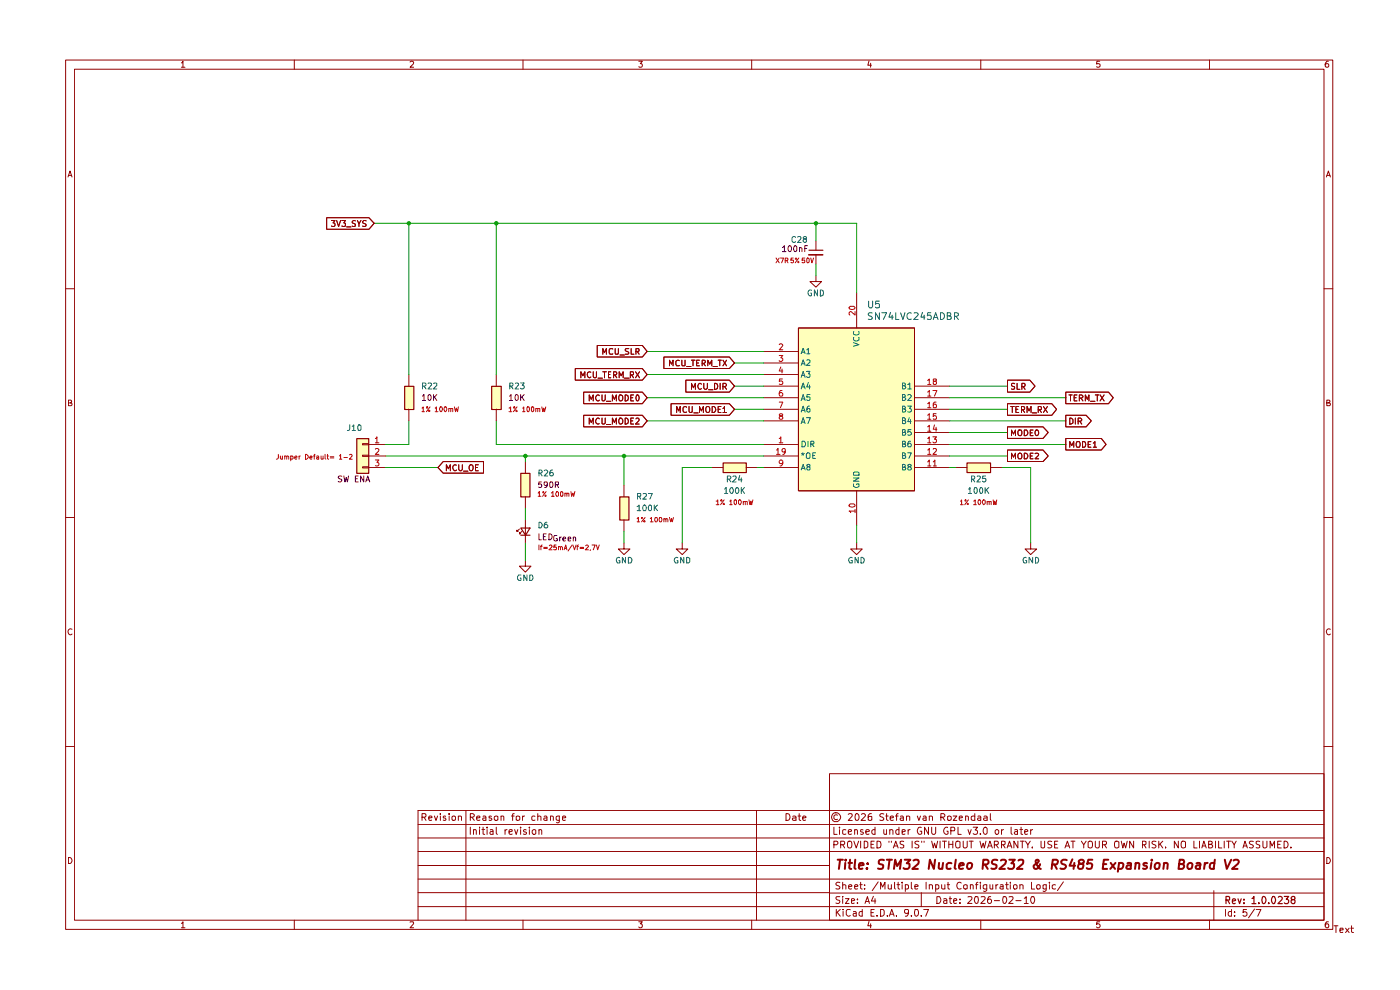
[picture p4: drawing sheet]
<svg xmlns="http://www.w3.org/2000/svg" width="297mm" height="210mm" viewBox="0 0 297 210" stroke-linecap="round" stroke-linejoin="round" font-family="sans-serif">
<g fill="none" stroke="#910000" stroke-width=".21">
<path d="M13.9 12.7h268.8v184.4h-268.8zM15.8 14.7h265.1v180.5h-265.1zM38.5 13.3h.1l.2-.3v1.3M38.5 14.3h.7M62.4 12.7v2M87 13.2l.5-.2 .3 .2-.1 .4-.7 .7h.8M111 12.7v2M135.5 13h.8l-.5 .5 .4 .1v.6h-.7M159.5 12.7v2M184.4 12.9l-.3 .9h.8M184.7 13.4v.9M208.1 12.7v2"/>
<path d="M233.3 13h-.6l-.1 .6h.7v.6h-.7M256.6 12.7v2M281.8 13a.71 .71 0 0 0-.7 .5 .71 .71 0 0 0 .3 .8l.4-.1v-.6l-.4-.1-.3 .3M14.4 37.5l.5-1.2 .4 1.2M14.5 37.2h.7M281.4 37.5l.4-1.2 .4 1.2M281.5 37.2h.6M13.9 61.3h1.9M280.9 61.3h1.8M14.5 85.5h.4l.3-.3-.2-.3h-.5v1.2h.6l.2-.5-.4-.1M281.5 85.5h.4l.2-.3-.1-.3h-.5v1.2h.6l.1-.5-.3-.1M13.9 109.8h1.9"/>
<path d="M280.9 109.8h1.8M15.3 133.5a.59 .59 0 0 0-.9 .5 .59 .59 0 0 0 .8 .6l.1-.1M282.2 133.5a.59 .59 0 0 0-.8 .5 .59 .59 0 0 0 .7 .6l.1-.1M13.9 158.4h1.9M280.9 158.4h1.8M88.7 177.8h192.2M88.7 174.9h192.2M89.5 173.3h.8v-.6l-.8-.1v1.4M90 173.3l.4 .7M91 173.5l.6-.1-.1-.3h-.4l-.1 .2v.6l.1 .1 .5-.1M92.2 173.1l.3 .9 .3-.9M93.4 172.6v.2"/>
<path d="M93.4 173.1v.9M94.5 173.2l-.3-.1-.2 .2 .1 .2h.3l.2 .4-.2 .1-.4-.1M95.3 172.6v.2M95.3 173.1v.9M96 173.2h.6v.7h-.6zM97.2 173.2l.5-.1 .2 .2v.7M97.2 173.1v.9M98.8 171.9v23.3M99.8 173.3h.7l.1-.5-.3-.2h-.5v1.4M99.8 175.5v1.5M100.1 173.3l.5 .7M100.5 176.1l.1-.1 .4 .1v.9"/>
<path d="M100.5 176v1M101.1 173.5l.7-.1v-.2l-.4-.1-.3 .2 .1 .6h.6M101.7 175.5v.1M101.7 176v1M102.2 176h.6M102.5 175.5v1.4l.3 .1M102.5 173.2l.4-.1 .2 .2v.7M103.1 173.4l-.6 .1-.1 .2 .2 .3 .5-.1M103.3 175.5v.1M103.3 176v1M104 176.1h.5l.1 .9M104.3 173.2h-.5v.3l.5 .1v.3l-.2 .1-.3-.1"/>
<path d="M104.6 176.3l-.5 .1-.2 .3 .2 .3 .5-.1M104.9 173.2h.7v.7h-.7zM105.3 175.5v1.2l.2 .3M106.3 173.2l.4-.1 .2 .2v.7M106.3 173.1v.9M107.1 176v1M107.6 176l-.5 .2M108 176.5l.7-.2v-.2l-.5-.1-.2 .2 .1 .7h.6M108.5 173.1h.6M109.1 172.6l-.4 .1v1.3M109.2 176l.3 1 .3-1M109.5 173.2h.7v.7h-.7z"/>
<path d="M110.4 175.5v.1M110.4 176v1M110.9 173.1v.9M111.3 173.1l-.4 .2M111.6 176.1a.36 .36 0 0 0-.6 .1l.7 .5-.2 .3-.5-.1M112.3 175.5v.1M112.3 176v1M112.9 176.2a.45 .45 0 0 1 .8-.1v.7l-.3 .2-.4-.2zM113.5 173.2l-.4-.1-.3 .2 .1 .6h.6M114.1 173.2l.4-.1 .3 .2v.7M114.1 172.6v1.4M114.3 176.1l.2-.1 .3 .1 .1 .9"/>
<path d="M114.3 176v1M115.4 173.2l.5-.1 .1 .2v.7M116 173.4l-.6 .1v.2l.2 .3 .4-.1M116.8 173.2l.3-.1 .3 .2v.7M116.8 173.1v.9M118.7 173.1v1.3l-.3 .1-.3-.1M118.7 173.2l-.4-.1-.3 .2 .1 .6h.6M119.3 173.5l.7-.1-.2-.3h-.3l-.2 .2v.6l.2 .1 .4-.1M160.5 171.9v23.3M166.7 172.6a.73 .73 0 0 1 .9 .7 .73 .73 0 0 1-.9 .7zM168.2 173.2l.4-.1 .3 .2v.7M168.9 173.4l-.7 .1-.1 .2 .3 .3 .5-.1"/>
<path d="M169.3 173.1h.6M169.5 172.6v1.3l.4 .1M170.3 173.5l.7-.1-.1-.2-.4-.1-.2 .2v.6l.2 .1 .4-.1M176 164.1h104.9v31.1h-104.9zM176.9 175.5v1.5h.7M176.9 179.2h.6l.3-.3-.1-.4-.8-.1v1.5M177.7 172.9a.52 .52 0 0 0-.8 .2v.5a.52 .52 0 0 0 .8 .2M178.1 175.5v.1M178.1 176v1M178.3 179.2l.8-.1v-.6l-.8-.1v1.5M178.8 179.2l.4 .7M179.4 176.1l-.4-.1-.2 .1v.7l.2 .2 .4-.1"/>
<path d="M180 176.5l.6-.2v-.2l-.4-.1-.2 .2v.7h.6M180 178.5l.4-.1 .2 .2 .1 .8-.1 .3-.2 .2-.5-.2-.1-.8zM180 172.8l.5-.2 .3 .2-.1 .4-.7 .8h.8M181.1 178.4l.5 1.5 .6-1.5M181.3 176.1l.2-.1 .3 .1 .1 .9M181.3 176v1M181.5 172.8l.2-.2a.75 .75 0 0 1 .6 .7 .75 .75 0 0 1-.6 .7l-.2-.1-.1-.4zM182.6 178.4v1.5M182.7 172.8l.6-.2 .3 .4-.9 1h.9M183.1 176.1h-.5v.3l.6 .3-.3 .3-.3-.1M183.3 178.4h.4l.4 .4v.7l-.4 .4h-.4zM183.7 176.5l.7-.2v-.2l-.5-.1-.2 .2 .1 .7h.6"/>
<path d="M184.8 179.1h.5M184.9 172.6h-.4l-.3 .3v1h.7v-.7h-.6l-.1 .2M185.5 178.4h-.7v1.5h.7M185.6 176.1a.45 .45 0 0 0-.7 .1l.1 .6 .3 .2 .3-.1M185.6 175.5v1.5M186 178.4l.8 .2v1.1l-.8 .2zM187.5 176l.1 .9 .3 .1 .2-.2M187.5 172.7l-.6-.1-.3 .2 .1 .4 .8 .4-.1 .3h-.8M187.9 173.1h.5M188.1 172.6v1.3l.3 .1M188.1 176v1M188.6 178.4v.3"/>
<path d="M188.8 176.1a.36 .36 0 0 1 .6 .1v.8M188.8 176v1M188.8 173.5l.7-.1v-.2l-.4-.1-.3 .2v.6l.3 .1 .4-.1M189.1 178.4v.3M189.5 179.9l.5-1.5 .5 1.5M189.7 179.4h.7M189.9 173.1h.6M190.5 172.6l-.3 .2v1.2M190.7 176.1l-.4-.1-.3 .2 .1 .6 .2 .2 .4-.1M190.7 175.5v1.5M191 173.2l.5-.1 .1 .2v.7M191.4 176.5l.7-.2-.1-.2h-.6v.8h.6"/>
<path d="M191.6 173.4l-.6 .1v.2l.1 .3 .5-.1M191.7 178.5h-.7v.5l.7 .3-.1 .5h-.6M192.3 173.2l.4-.1 .3 .2v.7M192.3 173.1v.9M192.7 176v1M193.1 176l-.4 .2M193.5 178.4v1.5M194.6 173.1l.3 .9 .4-.9M194.9 178.5h-.7l-.1 .4 .8 .4v.3l-.2 .3-.6-.1M195.4 175.6l-.1-.1a.78 .78 0 0 0-.7 .7 .78 .78 0 0 0 .6 .8l.3-.2v-.5h-.3M195.5 178.4v.3M195.9 173.2l.4-.1 .2 .2v.7"/>
<path d="M196 178.4v.3M196.5 173.4l-.6 .1-.1 .2 .2 .3 .5-.1M197 175.5v1.5l-.9-1.5v1.5M197.1 173.2l.5-.1 .2 .2v.7M197.1 173.1v.9M197.6 175.5v1.2l.3 .3h.3l.3-.3v-1.2M197.6 178.4l.4 1.5 .2-1 .4 1 .3-1.5M199.4 178.4v1.5M199.6 173.3h.6l.2-.2v-.3l-.2-.2h-.6v1.4M199.9 178.4h.9M199.9 173.3l.5 .7M200.4 178.4v1.5"/>
<path d="M201 175.6a.7 .7 0 0 0-.8 .6 .7 .7 0 0 0 .8 .7l.1-.6h-.2M201 173.2h.7v.7h-.7zM201.3 179.1h.8M201.3 178.4v1.5M201.7 176.2h.8v-.6l-.8-.1v1.5M202.1 178.4v1.5M202.2 173.1h.8l-.8 .9h.8M202.8 178.6l.3-.2 .6 .2v1.1l-.4 .2-.5-.2zM203.2 175.5v1.5h.7M203.5 173.5l.7-.1-.2-.3h-.3l-.2 .2v.6l.2 .1 .4-.1M204.3 178.4l.1 1.4a.52 .52 0 0 0 .8-.2v-1.2M204.8 173.2l.4-.1 .2 .2v.7"/>
<path d="M204.8 173.1v.9M205.4 176l.3 1 .3-1M205.6 178.4h.9M206 178.4v1.5M206.5 175.5h.9l-.5 .6 .5 .2-.1 .5-.3 .2-.5-.2M206.8 173.2l-.4-.1-.4 .2 .1 .6h.7M206.8 172.6v1.4M207.5 173.2l.4-.1 .2 .2v.7M207.9 178.4l.3 1.5 .4-1 .2 1 .4-1.5M208 176.8v.2M208.1 173.4l-.6 .1-.1 .2 .2 .3 .5-.1M208.7 175.6l.4-.1 .3 .3v.9l-.3 .3a.84 .84 0 0 1-.4-1.4z"/>
<path d="M208.7 173.2l.5-.1 .2 .2v.7M209.4 173.4l-.7 .1v.2l.2 .3 .5-.1M209.5 179.9l.5-1.5 .5 1.5M209.7 179.4h.6M210.1 172.6v1.3l.2 .1M210.9 179.2l.8-.1v-.6l-.8-.1v1.5M211.1 176.2l.3-.2h.2l.3 .2v.5l-.3 .3-.4-.2zM211.3 179.2l.5 .7M212.5 179.2l.6-.1 .1-.6-.7-.1v1.5M212.5 176v1M212.8 179.2l.4 .7M212.9 176l-.4 .2"/>
<path d="M213.7 179.9l.5-1.5 .5 1.5M213.8 179.4h.7M214.5 175.5v1.2l.3 .3M215.3 176.1h.6v.9M215.9 176.3l-.5 .1-.2 .3 .2 .3 .5-.1M215.9 178.4v1.5l-.8-1.5v1.5M216.4 176h.6M216.4 178.4h.9M216.6 175.5v1.4l.4 .1M216.9 178.4v1.5M217.4 176.5l.7-.2-.1-.2-.5-.1-.1 .2 .1 .7h.5M217.5 178.4l.6 .8 .5-.8"/>
<path d="M218.1 179.2v.7M218.6 176v1M219 179.7v.2M219.1 176l-.5 .2M220.8 178.4v1.3l.3 .2 .5-.2v-1.3M223.1 178.5l-.6-.1-.2 .3 .1 .3 .6 .3 .1 .3a.6 .6 0 0 1-.8 .2M223.7 179.1h.5M224.4 178.4h-.7v1.5h.7M225.9 179.9l.5-1.5 .5 1.5M226.1 179.4h.7M227.2 178.4h.8M227.6 178.4v1.5"/>
<path d="M229.4 178.4l.5 .8 .5-.8M229.9 179.2v.7M230.8 178.6l.4-.2 .5 .2 .1 .8-.2 .4-.4 .1-.4-.2zM232.4 178.4v1.2a.46 .46 0 0 0 .4 .3 .46 .46 0 0 0 .4-.3v-1.2M233.9 179.2l.7-.1v-.6l-.7-.1v1.5M234.3 179.2l.4 .7M236.6 178.5l.4-.1 .4 .2v1.1l-.4 .2-.5-.2-.1-.8zM237.9 178.4l.3 1.5 .3-1 .3 1 .3-1.5M240.5 178.4v1.5l-.9-1.5v1.5M242.4 179.2l.6-.1 .1-.6-.7-.1v1.5M242.7 179.2l.4 .7M243.8 178.4v1.5"/>
<path d="M245.2 178.5h-.7l-.1 .4 .7 .4 .1 .3-.2 .3-.6-.1M245.8 178.4v1.5M246.1 179l.6 .9M246.7 178.4l-.9 .9M247.3 179.7v.2M250 178.4v1.5l-.9-1.5v1.5M250.7 178.6l.2-.2 .6 .2v1.1l-.3 .2-.5-.2zM253.3 178.4v1.5h.7M254.5 178.4v1.5M255 179.9l.4-1.5 .5 1.5M255.1 179.4h.6M256.4 179.1l.6-.1 .2-.1-.1-.4-.7-.1v1.5h.5l.4-.3v-.2l-.5-.3"/>
<path d="M257.8 178.4v1.5M258.5 178.4v1.5h.7M259.7 178.4v1.5M260.2 178.4h.9M260.6 178.4v1.5M261.3 178.4l.5 .8 .4-.8M261.8 179.2v.7M263.7 179.9l.4-1.5 .5 1.5M263.8 179.4h.7M265.9 178.5h-.8l-.1 .4 .8 .4 .1 .3-.3 .3-.6-.1M267.2 178.5h-.7l.1 .5 .6 .3v.5h-.7M267.9 178.4l.1 1.4a.52 .52 0 0 0 .8-.2v-1.2"/>
<path d="M269.4 179.9v-1.5l.5 1 .5-1v1.5M271.1 179.1h.5M271.8 178.4h-.7v1.5h.7M272.4 178.4a.73 .73 0 0 1 .9 .7 .73 .73 0 0 1-.9 .8zM273.8 179.7v.2M280.9 171.9h-192.2v23.3M14.5 181.9a.65 .65 0 0 1 .8 .6 .65 .65 0 0 1-.8 .7zM38.5 195.9l.3-.4v1.3M38.5 196.8h.7M62.4 195.2v1.9M87 195.6l.7-.1 .1 .3-.8 1h.8M88.7 192.3h192.2"/>
<path d="M88.7 186.5h192.2M88.7 180.6h192.2M88.7 189.4h87.3M88.7 183.6h87.3M111 195.2v1.9M135.5 195.5h.8l-.5 .5 .5 .2-.1 .5-.5 .1-.2-.2M159.5 195.2v1.9M176 189.4h104.9M177.4 192.9v1.4M177.6 193.5l.7 .8M178.2 190.2l-.8 .1v.4l.6 .3 .2 .3-.3 .3h-.6M178.2 187.2l-.6-.1-.3 .3 .1 .3 .8 .5-.1 .3h-.8"/>
<path d="M178.3 192.9l-.9 .8M178.8 190.2v.1M178.8 187.7h.4l.2 .1v.8M178.8 187.1v1.5M178.8 190.6v1M178.9 192.9v.1M178.9 193.3v1M179.4 190.6h.7l-.7 1h.7M180 188.1l.7-.1-.2-.3-.5 .1v.6l.3 .2 .3-.1M180.4 193l-.6-.1-.3 .3v.8l.5 .3 .4-.1M180.6 191.1l.7-.1-.1-.3h-.6v.9h.6M181.1 193.4h.5v.9"/>
<path d="M181.3 188.1l.7-.1-.2-.3h-.3l-.2 .1v.6l.2 .2 .4-.1M181.6 193.7l-.5 .1-.1 .2 .1 .3h.5M181.9 191.5v.1M181.9 190.7v.2M182.4 187.7h.5M182.6 187.1v1.3l.3 .2M182.9 193.4h-.5l-.2 .7a.45 .45 0 0 0 .7 .2M182.9 192.9v1.4M183.4 188.5v.1M183.4 187.7v.1M183.5 191.6l.5-1.4 .4 1.4M183.7 191.2h.7"/>
<path d="M184.4 195.4l-.3 1h.8M184.7 196v.8M184.8 193.6h.5M185.3 190.1l-.4 1h.9M185.5 192.9h-.7v1.4h.7M185.6 190.6v1M186 194.2v.1M186.3 187.1l-1.3 1.8M186.8 192.9h.5l.3 .3v.8l-.4 .3h-.4zM186.8 188.6v-1.5l.4 1.1 .5-1.1v1.5M188.3 194.2v.1M188.4 187.7v.7l.3 .2 .4-.1"/>
<path d="M188.7 194.3l.5-1.4 .5 1.4M188.8 193.9h.7M189.1 187.7v.9M189.8 187.1v1.3l.1 .2M190.2 194.2v.1M190.3 187.7h.6M190.5 187.1v1.3l.4 .2M191.4 187.1v.2M191.4 187.7v.9M192.1 187.7h.4l.2 .2v.6h-.6M192.1 187.7v1.4M192.7 193.5l-.2 .3h-.4l-.2-.3 .2-.6 .6 .1a.99 .99 0 0 1-.4 1.3h-.2"/>
<path d="M193.3 194.2v.1M193.3 187.1v1.3l.3 .2M194.1 193l.1-.1a.74 .74 0 0 1 .7 .6 .74 .74 0 0 1-.5 .8 .87 .87 0 0 1-.3-1.3zM194.1 188.1l.7-.1-.1-.3h-.6v.8h.6M195.4 194.2v.1M195.4 189.4v2.9M196 192.9h1l-.6 1.4M196.5 187.1v1.5M197.1 187.7h.5l.2 .1v.8M197.1 187.7v.9M198.5 187.7h.4l.3 .2-.1 .6h-.6M198.5 187.7v1.4"/>
<path d="M198.7 190.2h.6a.81 .81 0 0 1 .3 .9 .81 .81 0 0 1-.9 .5zM199.8 187.7v.7l.2 .2 .4-.1M200.2 190.7h.6l.1 .9M200.4 187.7v.9M200.9 191l-.7 .1v.5h.7M201 187.7h.5M201.1 187.1v1.3l.4 .2M201.4 190.6h.5M201.5 190.2v1.2l.4 .2M202.3 191.1l.7-.1-.2-.4-.4 .1-.1 .7 .2 .2h.4M203.7 191.5v.1M203.7 190.7v.2"/>
<path d="M203.9 187.3a.68 .68 0 0 0-1 .5 .68 .68 0 0 0 .8 .8l.2-.1M204.5 187.7h.7v.8h-.7zM205.4 190.3l.6-.1 .2 .3-.9 1.1h.9M205.9 187.7h.4l.2 .1v.8M205.9 187.7v.9M206.9 190.3l.5-.1a1.1 1.1 0 0 1-.2 1.4l-.3-.1-.2-.5zM207 187.7h.5M207.5 187.1l-.4 .2v1.3M208 187.1v.2M208 187.7v.9M208.1 195.2v1.9M208.1 190.3l.7-.1 .2 .3-.9 1.1h.9"/>
<path d="M209.3 187.7v1.1a.45 .45 0 0 1-.6 .2M209.3 187.7h-.4l-.3 .2 .1 .6h.6M210 187.7v.7l.2 .2 .4-.1M210.2 190.2l-.4 .1a.99 .99 0 0 0 0 1.3h.3l.2-.1v-.5l-.2-.3h-.3l-.3 .3M210.6 187.7v.9M210.9 191h1.1M211.3 187.7v.9M211.7 187.7l-.4 .2M212.2 187.7h.6v.9M212.8 190.3l.1-.1a.75 .75 0 0 1 .8 .6 .75 .75 0 0 1-.5 .8 .91 .91 0 0 1-.4-1.3zM212.8 188l-.6 .1-.1 .2 .3 .3 .4-.1M213.3 187.7h.6"/>
<path d="M213.6 187.1v1.4l.3 .1M214.1 190.3l.7-.1 .1 .3-.9 1.1h.9M214.3 187.1v.2M214.3 187.7v.9M215.1 187.7h.6v.8h-.6zM215.5 191h1.1M216.4 187.7h.4l.2 .1v.8M216.4 187.7v.9M217.3 190.5l.4-.3v1.4M217.3 191.6h.8M218.8 190.3l.5-.1a1.1 1.1 0 0 1-.1 1.4l-.4-.1-.2-.5zM218.8 187.1v1.5h.7"/>
<path d="M220 187.7h.6v.8h-.6zM221.9 187.7v1.1a.45 .45 0 0 1-.6 .2M221.9 187.7h-.6v.8h.6M222.6 187.1v.2M222.6 187.7v.9M223.9 187.7h-.3l-.4 .2 .1 .6h.6M225.6 187.1l-1.3 1.8M233.3 195.5h-.6l-.1 .6 .2-.1h.3l.3 .2v.3l-.3 .3h-.3l-.2-.2M256.6 195.2v1.9M257.5 188.9v6.3M260 192.9v1.4M261.2 193.4l-.4-.1-.2 .4v.4l.2 .2h.4"/>
<path d="M261.2 192.9v1.4M261.9 194.2v.1M261.9 193.4v.2M264.5 192.9h-.7l-.1 .7 .2-.2 .5 .1 .1 .2v.4l-.3 .2h-.3l-.2-.1M266.1 192.8l-1.2 1.9M266.5 192.9h1l-.7 1.4M281.5 181.9a.65 .65 0 0 1 .7 .6 .65 .65 0 0 1-.7 .7zM281.8 195.5h-.4l-.3 .5v.5l.3 .3 .4-.1v-.7h-.4l-.3 .2M283 196.4h.8M283.4 196.4v1.4M284.3 197.3l.6-.1v-.3h-.6v.2v.5l.1 .2 .5-.1M285.4 196.9l.8 .9"/>
<path d="M286.2 196.9l-.8 .9M286.5 196.9h.6M286.7 196.4v1.2l.4 .2"/>
<circle cx="177.4" cy="173.4" r=".95"/>
</g>
<g fill="none" stroke="#910000" stroke-width=".25">
<path d="M260.1 190.9h.7l.1-.6-.3-.1h-.5v1.5M260.4 190.9l.5 .8M261.4 191.2l.7-.2-.1-.3h-.5l-.1 .7 .2 .3 .4-.1M262.6 190.7l.4 1 .3-1M263.9 191.5v.2M263.9 190.7v.2M265.6 190.6h.2l.2-.4v1.5M265.6 191.7h.8M267 191.5v.2M267.9 190.2h.1a.82 .82 0 0 1 .6 .7 .82 .82 0 0 1-.6 .8 1.1 1.1 0 0 1-.1-1.5zM269.1 191.5v.2M269.9 190.3l.2-.1a.89 .89 0 0 1 .3 1.4l-.3 .1-.3-.4-.1-.6z"/>
<path d="M271.2 190.3l.2-.1h.3l.3 .4-.9 1.1h.9M272.5 190.2h.9l-.5 .5h.2l.3 .3-.1 .5-.2 .2-.6-.2M274.2 190.8l-.3-.2a.42 .42 0 0 1 .4-.5 .42 .42 0 0 1 .4 .5l-.2 .2a.44 .44 0 0 0-.6 .4 .44 .44 0 0 0 .5 .5 .44 .44 0 0 0 .3-.6l-.2-.3"/>
</g>
<g fill="none" stroke="#910000" stroke-width=".42">
<path d="M177.7 182.4h1.1M178.2 182.4l-.2 1.9M179.3 183l-.1 1.3M179.4 182.4v.1M180 183h.8M180.3 182.4l-.1 1.7 .4 .2M181.4 182.4l-.1 1.7 .2 .2M182.2 183.6l1-.1-.1-.4a.6 .6 0 0 0-.8 .2v.9h.7M184 184.1l-.1 .2-.1-.1 .2-.1-.1 .2M184.1 183.1v.2M187.5 182.5l-.6-.1-.5 .3 .1 .5 .9 .4-.1 .5-.4 .2-.6-.1M188.1 182.4h1.1"/>
<path d="M188.7 182.4l-.2 1.9M189.6 184.3l.3-1.9 .4 1.3 .9-1.3-.3 1.9M191.9 182.4h1.2l-.7 .7 .5 .2v.6l-.4 .4h-.6l-.2-.2M193.8 182.5l.8-.1 .2 .1 .1 .4-.1 .3-1.3 1.1h1.2M198.4 182.4l-.3 1.9-.8-1.9-.3 1.9M199.2 183v1.2l.4 .1 .3-.2M200.1 183l-.2 1.3M201.8 183.1a.72 .72 0 0 0-1 .3l.1 .8h.8M202.8 182.4l-.3 1.7 .3 .2M203.5 183.6l1-.1-.1-.4a.6 .6 0 0 0-.9 .2v.9h.8M205.3 183.2l.3-.2 .6 .2a.87 .87 0 0 1-.3 1l-.2 .1a.46 .46 0 0 1-.6-.4zM208.5 183.4l1-.1 .2-.3-.1-.5-.2-.1h-.8l-.2 1.9"/>
<path d="M209 183.4l.5 .9M211.6 182.5h-1l-.2 .4 .2 .3 .7 .3 .1 .4a.73 .73 0 0 1-1.1 .3M212.3 182.5l.3-.1h.5l.3 .3-.1 .5-1.3 1.1h1.2M214.1 182.4h1.2l-.8 .7 .6 .2v.6l-.4 .4h-.6l-.2-.2M216.1 182.5l.2-.1h.5l.3 .1v.4l-.1 .3-1.3 1.1h1.2M220.6 183.3v.2a.9 .9 0 0 1-1.1 .7l-.2-.6 1.1-.9-.3-.3-.3 .1a1.66 1.66 0 0 0 1 1.8M223.3 183.4l.9-.1 .2-.6v-.2l-.3-.1h-.8l-.2 1.9M223.7 183.4l.5 .9M226.3 182.5l-.8-.1-.4 .3 .1 .4 .8 .4 .1 .4-.4 .4-.7-.1M227.5 182.3l-.6 1.3h1.2M227.9 183l-.2 1.3M229.2 183.2l-.3-.2-.1-.3a.63 .63 0 0 1 1.1-.2v.3a.95 .95 0 0 1-1 .5l-.2 .6a.6 .6 0 0 0 .9 .3 .6 .6 0 0 0-.1-1"/>
<path d="M231.7 182.4h-.8l-.3 .9 .4-.2 .6 .1 .1 .3-.1 .6-.4 .2-.7-.2M234 183.3h.7M235.1 182.4h-.9l-.3 1.9h1M235.6 183l1 1.3M236.6 183l-1.1 1.3M237.4 183.1l.6-.1 .2 .2a.87 .87 0 0 1-.2 1h-.8M237.4 183l-.3 1.9M239.2 183.1h.7v1.2M239.9 183.5l-.8 .1-.2 .5 .3 .2 .7-.1M240.9 183.2l.3-.2 .4 .1v1.2M241 183l-.2 1.3M243.3 183.1a.48 .48 0 0 0-.7 .3l.2 .2 .4 .1 .1 .4a.6 .6 0 0 1-.8 .1"/>
<path d="M244.3 183l-.2 1.3M244.3 182.4v.1M245 183.4a.65 .65 0 0 1 1-.3v.8l-.4 .4-.6-.2zM246.9 183.2l.3-.2 .4 .1v1.2M247 183l-.2 1.3M250.1 183.3h.7l.3-.2v-.6l-.8-.1-.3 1.9h.8l.4-.4a.46 .46 0 0 0-.4-.6M252.2 183.1l.4-.1 .3 .2v.7a.52 .52 0 0 1-.5 .4 .52 .52 0 0 1-.5-.4l.1-.5zM253.8 183.1h.8l-.1 1.2M254.7 183.5l-.7 .1-.3 .2v.4l.2 .1 .7-.1M255.6 183l-.2 1.3M256.2 183l-.4 .1-.2 .3M257.6 183.1l-.5-.1-.3 .2-.2 .7 .1 .2a.64 .64 0 0 0 .9 .1"/>
<path d="M257.7 182.4l-.2 1.9M259.8 182.4l.5 1.9 .9-1.9M261.7 182.5l.8-.1 .2 .1 .1 .4-.2 .3-1.2 1.1h1.1"/>
</g>
<g fill="#ffb">
<path d="M104.3 81.9h2v4.9h-2z"/>
<path d="M85.8 81.9h2v4.9h-2z"/>
<path d="M110.4 100.4h2v5h-2z"/>
<path d="M131.4 105.4h2v4.9h-2z"/>
<path d="M75.6 93h2.6v7.4h-2.6z"/>
<path d="M205.1 98.2h5v2h-5z"/>
<path d="M153.4 98.2h4.9v2h-4.9z"/>
<path d="M169.4 69.5h24.6v34.6h-24.6z"/>
</g>
<g fill="none" stroke="#910000" stroke-width=".21">
<path d="M69.3 46.2h9l1.1 1.2-1.1 1.2h-9zM70.3 46.8h.8l-.5 .5 .5 .2-.1 .5h-.7M71.4 46.8l.4 1.2 .5-1.2M72.5 46.8h.8l-.4 .5 .4 .1v.6h-.8M73.5 48.1h1M75.4 46.9l-.4-.1-.3 .2 .2 .4 .5 .1v.5h-.7M75.8 46.8l.4 .6 .4-.6M76.2 47.4v.6M77.7 46.9l-.5-.1-.3 .2 .2 .4 .5 .1v.5h-.7M173.1 58.5v1.2h1.2l-1.2 1.2-1.3-1.2h1.3M173.1 51.1v1.9M173.1 54.1v1.9"/>
<path d="M86.7 79.5v2.4M105.3 79.5v2.4M122 78.2h14.3l1 1.3-1 1.1h-14.3zM125.3 78.9h-.2a.6 .6 0 0 0-.5 .6 .6 .6 0 0 0 .7 .5M125.9 78.9v1l.2 .2 .4-.1v-1.1M126.7 73.3h9.6l1 1.2-1 1.2h-9.6zM127.9 75.1v-1.1l.3 .8 .4-.8v1.1M127.9 78.9h.7M128.2 78.9v1.2M129.1 79.5h.3M129.6 78.9h-.5v1.2h.5M130 74h-.6l-.2 .2v.7l.2 .2h.6"/>
<path d="M130.2 79.5h.6v-.6h-.6v1.2M130.4 79.5l.4 .6M130.5 74l.1 1.1h.5l.1-1.1M131.5 75.3h1M133.4 74h-.6l-.2 .2 .3 .3h.2l.3 .5-.2 .1h-.6M133.7 79.5h.5l.2-.1v-.5h-.7v1.2M133.9 74v1.1h.6M134 79.5l.4 .6M134.8 78.9l.9 1.2M134.9 74.5h.6v-.5h-.6v1.1M135.2 74.5l.4 .6M135.7 78.9l-.9 1.2"/>
<path d="M140.8 75.7h13.9l1.1 1.3-1.1 1.2h-13.9zM142 77.6v-1.2l.4 .9 .4-.9v1.2M144.1 76.5a.46 .46 0 0 0-.7 .2v.6l.1 .3 .6-.1M144.6 76.4l.1 1.2 .6-.1v-1.1M145.7 77.8h.9M146.7 76.4h.7M147 76.4v1.2M147.8 77h.4M148.4 76.4h-.6v1.2h.6M149 77.1h.4l.2-.3v-.3l-.6-.1v1.2M149.2 77.1l.4 .5M150.2 77.6v-1.2l.4 .9 .4-.9v1.2"/>
<path d="M151.3 77.8h.9M152.4 76.4h.6M152.7 76.4v1.2M153.4 76.4l.7 1.2M154.1 76.4l-.7 1.2M162 79.5h7.4M162 77h7.4M162 74.5h7.4M169.4 69.5h24.6v34.6h-24.6zM169.4 69.6h24.7v34.5h-24.7zM181.7 62.2v7.3M76.9 94.1h1.3v.3h-1.3z"/>
<path d="M76.9 96.6h1.3v.2h-1.3zM76.9 99h1.3v.3h-1.3zM78.2 99.2h3.6M78.2 94.3h3.6M78.2 96.7h3.6M86.7 86.8v2.5M94 97.9h8.6v2.5h-8.6l-1.1-1.2zM94.7 99.9v-1.3l.4 .8 .4-.8v1.3M96.8 98.7a.58 .58 0 0 0-.8 .5 .58 .58 0 0 0 .8 .6v-.1M97.3 98.6v1l.3 .3h.2l.3-.3v-1M98.3 99.9h1M99.6 98.8l.3-.2 .3 .1a.8 .8 0 0 1-.2 1.2h-.1a.79 .79 0 0 1-.3-1.1z"/>
<path d="M100.9 99.2h.4M101.5 98.6h-.6v1.3h.6M105.3 86.8v2.5M111.5 97.9v2.5M123.2 80.1v-1.2l.5 .8 .4-.8v1.2M123.8 88.1h12.5l1 1.2-1 1.2h-12.5zM123.8 83.2h12.5l1 1.2-1 1.2h-12.5zM125 90v-1.3l.4 .9 .5-.9v1.3M125 85v-1.2l.4 .9 .5-.9v1.2M126.9 80.2h.9M127.1 88.9v-.1a.58 .58 0 0 0-.7 .5 .58 .58 0 0 0 .7 .6M127.1 83.9l-.1-.1a.64 .64 0 0 0-.7 .6 .64 .64 0 0 0 .7 .6l.1-.1"/>
<path d="M127.7 88.7v1.2l.2 .1 .4-.1 .1-.2v-1M127.7 83.8v1.1l.2 .1h.2l.3-.2v-1M128.6 90h1M128.6 85.1h1M129.9 90v-1.3l.4 .9 .5-.9v1.3M129.9 85v-1.2l.4 .9 .5-.9v1.2M131.4 80.1v-1.2l.4 .8 .4-.8v1.2M131.5 88.7h.3a.73 .73 0 0 1 0 1.3h-.3a.86 .86 0 0 1 0-1.3zM131.5 83.8l.4 .1a.74 .74 0 0 1 .1 1l-.5 .1a.86 .86 0 0 1 0-1.2zM132.5 80.2h1M132.6 88.7a.64 .64 0 0 1 .7 .6 .64 .64 0 0 1-.7 .7zM132.6 83.8a.64 .64 0 0 1 .7 .6 .64 .64 0 0 1-.7 .6z"/>
<path d="M133.8 89.3h.4M133.8 84.4h.4M134.4 88.7h-.6v1.3h.6M134.4 83.8h-.6v1.2h.6M134.9 88.9l.4-.2 .3 .4-.8 .9h.8M135.2 83.8a.68 .68 0 0 1 .4 .6 .68 .68 0 0 1-.4 .6l-.3-.5 .1-.6zM142.4 85.6h12.3l1.1 1.2-1.1 1.3h-12.3zM143.5 87.5v-1.3l.5 1 .3-1v1.3M145.5 80.6h9.2l1.1 1.3-1.1 1.3h-9.2zM145.7 86.4l-.4-.2-.4 .4 .1 .7 .3 .2 .4-.1M146.2 86.2v1l.2 .3 .4-.1v-1.2M146.7 82.6v-1.3l.4 .9 .4-.9v1.3"/>
<path d="M147.2 87.6h.9M148.4 87.5v-1.3l.4 1 .4-1v1.3M148.8 81.5l-.3-.2a.65 .65 0 0 0-.5 .7 .65 .65 0 0 0 .5 .6l.3-.2M149.3 81.3v1l.3 .3h.2l.3-.3v-1M149.8 86.4l.5-.2a.86 .86 0 0 1 0 1.3 .46 .46 0 0 1-.6-.4zM150.3 82.7h1M150.9 99.2h2.5M151.1 86.2a.65 .65 0 0 1 .7 .7 .65 .65 0 0 1-.7 .6zM151.6 81.3a.64 .64 0 0 1 .7 .7 .64 .64 0 0 1-.7 .6zM152.4 86.8h.4M152.8 81.3v1.3M152.9 86.2h-.5v1.3h.5"/>
<path d="M153.4 86.7l.3-.5v1.3M153.4 82h.5l.2-.4-.2-.3h-.5v1.3M153.4 87.5h.7M153.7 82l.4 .6M158.3 99.2h2.4M162 89.3h7.4M162 86.8h7.4M162 84.4h7.4M162 99.2h7.4M162 94.3h7.4M162 96.7h7.4M162 81.9h7.4"/>
<path d="M194 89.3h7.5M194 86.8h7.5M194 84.4h7.5M194 99.2h7.5M194 94.3h7.5M194 96.7h7.5M194 81.9h7.5M194 91.7h7.5M202.6 99.2h2.5M210.1 99.2h2.5M213.7 80.6h4.8l1.1 1.3-1.1 1.3h-4.8zM213.7 90.5h7.6l1.1 1.2-1.1 1.3h-7.6z"/>
<path d="M213.7 85.6h9.4l1 1.2-1 1.3h-9.4zM213.7 95.5h7.6l1.1 1.2-1.1 1.2h-7.6zM214.4 86.2h.8M214.6 92.4v-1.2l.4 .9 .4-.9v1.2M214.6 97.3v-1.2l.4 .9 .4-.9v1.2M214.8 86.2v1.3M215.3 81.4l-.5-.1-.2 .2v.3l.6 .2 .1 .2-.3 .4-.4-.1M215.5 86.8h.4M215.8 81.3v1.3h.6M216 96.3l.5-.2a.86 .86 0 0 1 .1 1.2h-.5l-.2-.3zM216.1 86.2h-.6v1.3h.6M216.7 86.9l.6-.1v-.5l-.6-.1v1.3"/>
<path d="M216.8 82h.5l.2-.2v-.3l-.2-.2h-.5v1.3M217 86.9l.4 .6M217 82l.5 .6M217.3 91.2h.5a.66 .66 0 0 1 .2 .8 .66 .66 0 0 1-.7 .4zM217.3 96.1a.66 .66 0 0 1 .7 .4 .66 .66 0 0 1-.2 .8h-.5zM217.9 87.5v-1.3l.4 1 .4-1v1.3M218.6 96.7h.4M218.6 91.8h.4M219 87.6h.9M219.2 91.2h-.6v1.2h.6M219.2 96.1h-.6v1.2h.6M219.6 96.2l.5-.1 .2 .3-.7 .9h.7"/>
<path d="M219.7 91.2l.5 .1a.66 .66 0 0 1-.3 1.1 .84 .84 0 0 1-.2-1.2zM220.3 86.9l.6-.1v-.4l-.6-.2v1.3M220.5 86.9l.4 .6M221.4 86.2l.8 1.3M222.2 86.2l-.8 1.3M226.1 83.2h9.1l1 1.2-1 1.2h-9.1zM226.1 93h7.5l1 1.3-1 1.2h-7.5zM226.1 88.1h4.3l1.1 1.2-1.1 1.2h-4.3zM226.8 83.8h.7M226.9 94.9v-1.2l.5 .8 .4-.8v1.2M226.9 88.7h.3l.4 .3v.7l-.4 .3h-.3zM227.1 83.8v1.2"/>
<path d="M227.9 84.4h.4M228.1 88.7v1.3M228.5 83.8h-.6v1.2h.6M228.5 93.7h.5l.1 .1v.6l-.1 .5h-.5l-.1-.2-.1-.6zM228.7 89.4l.7-.1 .1-.4-.3-.2h-.5v1.3M229 84.4h.5l.2-.4-.2-.2h-.5v1.2M229.1 89.4l.4 .6M229.3 84.4l.4 .6M229.7 93.7a.66 .66 0 0 1 .6 .4 .66 .66 0 0 1-.2 .8h-.4zM230.2 85v-1.2l.5 .9 .3-.9v1.2M230.8 94.3h.5M231.3 85.1h1"/>
<path d="M231.4 93.7h-.6v1.2h.6M231.9 94l.4-.3v1.2M231.9 94.9h.7M232.4 83.8h.7M232.8 83.8v1.2M233.4 83.8l.8 1.2M234.2 83.8l-.8 1.2M110.2 112.2l-.5 .5v-.2v.2h.2M110.7 112.7l-.5 .5v-.2v.2h.2M111.5 118.9v1.2h-1.3l1.3 1.3 1.1-1.3h-1.1M111.5 105.4v2.4M111.5 110.3v4.9"/>
<path d="M132.4 115.2v1.3h-1.2l1.2 1.1 1.2-1.1h-1.2M132.4 102.9v2.5M132.4 110.3v2.4M144.7 115.2v1.3h-1.2l1.2 1.1 1.2-1.1h-1.2M181.7 115.2v1.3h-1.2l1.2 1.1 1.2-1.1h-1.2M181.7 104.1v7.4M218.6 115.2v1.3h1.3l-1.3 1.1-1.1-1.1h1.1"/>
<circle cx="216.4" cy="91.8" r=".57"/>
</g>
<path d="M171.6 53.1h3M75.7 93h2.5v7.4h-2.5zM85.8 82h2v4.9h-2zM104.3 82h2v4.9h-2zM153.4 98.2h4.9v2h-4.9zM205.1 98.2h5v2h-5zM110.5 100.4h1.9v5h-1.9zM110.5 112h1.9l-.9 1.5zM110.5 113.5h1.9M131.5 105.4h1.9v4.9h-1.9z" fill="none" stroke="#910000" stroke-width=".25"/>
<g fill="none" stroke="#b90000" stroke-width=".21">
<path d="M165.3 73.1l.2-.2h.3l.3 .3-.8 1h.8M165.3 75.4h.8l-.5 .5 .4 .1 .1 .4-.3 .3h-.3l-.2-.2M165.6 77.8l-.3 .9h.8M165.9 78.3v.8M180.1 65.2l.3-.2h.7l.3 .2a.68 .68 0 0 1-.6 .5 .68 .68 0 0 1-.7-.5zM181.4 66.1v.7l-.9-.7-.4 .2v.4l.2 .1M79.6 93h.2l.2-.3v1.2M79.6 95.3l.2-.2h.3l.3 .3-.1 .3-.7 .7h.8M79.6 97.6h.8l-.4 .5 .3 .1v.6h-.7M79.6 93.9h.8M164.7 95.5h.2l.2-.4v1.3M164.7 96.4h.8"/>
<path d="M165.3 85.3h.8l-.5 1.2M165.3 93h.2l.1-.3v1.2M165.3 93.9h.8M165.6 88.3l-.3-.3 .1-.2h.6v.4l-.4 .1-.3 .2 .2 .4h.4l.2-.1v-.3l-.3-.2M165.9 82.8l-.4 .1-.2 .9 .2 .2 .5-.1 .1-.4-.3-.2h-.2l-.3 .2M166 80.4h-.6l-.1 .5h.7v.6h-.7M166.1 98.2l-.2 .1h-.4l-.2-.1v-.4l.3-.2h.2l.3 .2a.9 .9 0 0 1-.5 1h-.1M166.6 95.7l-.1 .2h-.4l-.2-.2v-.3l.3-.3 .4 .2v.7l-.2 .3-.3 .1M196.8 80.7l.3-.3v1.2M196.8 83.2l.3-.4v1.2M196.8 85.6l.3-.3v1.2M196.8 88.1l.3-.3v1.1"/>
<path d="M196.8 90.5l.3-.3v1.3M196.8 93l.3-.3v1.2M196.8 95.5l.3-.4v1.3M196.8 98l.3-.4v1.2M196.8 93.9h.7M196.8 96.4h.7M196.8 81.6h.7M196.8 84h.7M196.8 86.5h.7M196.8 88.9h.7M196.8 91.5h.7M196.8 98.8h.7"/>
<path d="M197.9 82.8h.8l-.5 1.2M197.9 92.7h.8l-.5 .5h.4v.6l-.5 .1-.2-.1M198 95.3l.4-.2 .3 .4-.8 .9h.8M198 98l.3-.4v1.2M198 98.8h.7M198.2 80.9l-.2-.2v-.2l.6-.1v.4l-.6 .2v.5a.42 .42 0 0 0 .6 0 .42 .42 0 0 0 0-.6h-.2M198.2 90.1l-.2 1h.7M198.6 85.3h-.4l-.2 .2v.9l.6 .1v-.7l-.4-.1-.2 .3M198.6 87.8h-.6v.5l.2-.1 .4 .1v.6h-.6M198.6 90.6v.9M180.1 107.1l.3-.2h.7l.3 .2a.68 .68 0 0 1-.6 .5 .68 .68 0 0 1-.7-.5zM181.4 108.4h-1.3l.4 .2v.1"/>
<path d="M181.4 108.1v.6"/>
</g>
<path d="M171.6 54.1h2.9" fill="none" stroke="#910000" stroke-width=".34"/>
<g fill="none" stroke="#006665" stroke-width=".21">
<path d="M170 75.1l.4-1.2 .4 1.2M170 77.5l.4-1.2 .4 1.2M170.1 74.7h.6M170.1 77.2h.6M170.1 79.6h.6M171.1 78.8h.7l-.3 .5 .3 .1v.5l-.1 .1-.6-.1M171.1 74.2l.4-.3v1.2M171.1 76.4h.7v.4l-.7 .7h.7M171.1 75.1h.7M181.1 72.7l1.1 .4-1.1 .3M181.1 71.6v.5l.5 .2 .6-.2v-.5M181.1 70.3v.1a.66 .66 0 0 0 .4 .7 .66 .66 0 0 0 .7-.3v-.5"/>
<path d="M170 80l.4-1.2 .4 1.2M170 82.5l.4-1.3 .4 1.3M170 85l.4-1.3 .4 1.3M170 87.4l.4-1.3 .4 1.3M170 89.9l.4-1.3 .4 1.3M170 99.7l.4-1.2 .4 1.2M170 96.2h.6M170.1 93.6h.5l.2 .2 .1 .5-.3 .5h-.5zM170.1 96.6l.2-.3 .2 .3M170.1 82.1h.6M170.1 84.6h.6M170.1 87.1h.6"/>
<path d="M170.1 89.5h.6M170.1 99.4h.6M170.3 96v.3M171.1 88.6h.8l-.5 1.3M171.1 96.2l.2-.2 .5 .2v.9l-.1 .1h-.5l-.1-.1zM171.4 99l-.3-.2 .1-.2h.6v.3l-.4 .1-.3 .3 .2 .4 .5-.1v-.4l-.1-.2M171.4 93.6v1.2M171.5 81.1l-.4 1h.8M171.7 86.1a.72 .72 0 0 0-.5 .6 .72 .72 0 0 0 .2 .7l.4-.1v-.6h-.4l-.3 .2M171.7 81.7v.8M171.8 83.7h-.6l-.1 .6 .6-.1 .1 .6-.1 .2h-.4l-.2-.2M172 94.2h.6v-.6h-.6v1.2"/>
<path d="M172.2 94.2l.5 .6M172.4 96.6h.4M173 96h-.6v1.2h.6M191.5 81.8l.5-.1v-.4l-.5-.1v1.3h.4l.2-.4-.3-.3M191.5 84.3l.5-.1v-.4l-.5-.1v1.3h.4l.2-.5-.3-.2M191.5 86.7h.5v-.5l-.5-.1v1.3h.4l.2-.4-.3-.3M191.5 89.2h.5v-.5l-.5-.1v1.3h.4l.2-.5-.3-.2M191.5 91.7l.5-.1v-.5h-.5v1.2l.6-.1v-.3l-.3-.2M191.5 94.2l.5-.1v-.5h-.5v1.2l.6-.1v-.3l-.3-.2M191.5 96.6h.5v-.5l-.5-.1v1.2h.5l.1-.3-.3-.3M191.5 99.1l.5-.1v-.4l-.5-.1v1.2h.5l.1-.3-.3-.3M192.6 81.6l.4-.4v1.3"/>
<path d="M192.6 83.9l.1-.2h.4l.2 .2-.7 1.1h.7M192.6 86.1h.7l-.4 .6 .4 .2-.1 .4h-.6M192.6 96h.7l-.5 1.2M192.6 82.5h.7M192.8 99l-.2-.2 .1-.2h.5v.3l-.4 .1-.2 .3 .1 .4h.5l.1-.4-.2-.3M192.9 88.6l-.3 .8h.7M193.2 93.6l-.5 .1-.1 .8 .1 .3 .5-.1 .1-.4-.2-.3h-.3l-.2 .3M193.2 89v.9M193.2 91.1h-.5l-.1 .6 .1-.1h.4l.2 .2-.1 .4h-.6M181.1 102.7v.5l.5 .2 .6-.2v-.5h-.5v.1M181.1 101.4h1.1l-1.1 .7h1.1M181.1 100.3l.2-.2h.7l.2 .2v.5h-1.1z"/>
</g>
<g fill="none" stroke="#090" stroke-width=".21">
<path d="M79.4 47.4h102.3v14.8M86.7 47.4v32.1M105.3 47.4v32.1M173.1 47.4v3.7M173.1 56v2.5M137.3 79.5h24.7M137.3 74.5h24.7M155.8 77h6.2M81.8 99.2h11.1M81.8 96.7h80.2M86.7 89.3v5h-4.9M105.3 89.3v5h56.7"/>
<path d="M111.5 96.7v1.2M132.4 96.7v6.2M137.3 84.4h24.7M137.3 89.3h24.7M150.9 99.2h-6.2v16M155.8 81.9h6.2M155.8 86.8h6.2M160.7 99.2h1.3M201.5 84.4h24.6M201.5 89.3h24.6M201.5 81.9h12.2M201.5 86.8h12.2"/>
<path d="M201.5 99.2h1.1M201.5 96.7h12.2M201.5 94.3h24.6M201.5 91.7h12.2M212.6 99.2h6v16M111.5 107.8v2.5M111.5 115.2v3.7M132.4 112.7v2.5M181.7 111.5v3.7"/>
</g>
<g fill="#090">
<circle cx="105.3" cy="47.4" r=".47"/>
<circle cx="86.7" cy="47.4" r=".47"/>
<circle cx="111.5" cy="96.7" r=".47"/>
<circle cx="132.4" cy="96.7" r=".47"/>
<circle cx="173.1" cy="47.4" r=".47"/>
</g>
<g fill="none" stroke="#d40000" stroke-width=".21">
<path d="M164.6 54.7l.7 1M165.3 54.7l-.7 1M165.6 54.7h.6l-.4 1M166.6 55.2h.5l.1-.3-.2-.2h-.4v1M166.8 55.2l.4 .5M168.3 54.7h-.5v.5h.5l.1 .4-.2 .1h-.4M168.7 54.9l.2-.2 .1 .2zM169.2 55.6l.2-.2 .1 .3h-.1zM169.5 54.7l-.8 1M170.7 54.7h-.5l-.1 .5h.5l.1 .5h-.6M171.3 54.7l.4 .2v.7l-.3 .1-.3-.1v-.7zM172 54.7l.2 1 .4-1"/>
<path d="M59 96.4v.7l-.4 .3M59.5 96.7v.5l.1 .2 .3-.1M59.9 96.7v.7M60.4 96.8l.3-.1 .1 .2v.5M60.4 96.7v.7M60.8 96.9l.1-.2 .4 .2v.5M61.7 96.8l.3-.1 .2 .2v.3l-.2 .2-.3-.1M61.7 96.7v1M62.5 97.1l.5-.1-.1-.3-.4 .2v.3l.2 .2 .2-.1M63.5 96.7v.7M63.7 96.7l-.2 .2M64.8 96.4h.3l.3 .4-.3 .6h-.3z"/>
<path d="M65.7 97.1l.5-.1-.1-.3-.4 .2v.3l.2 .2 .3-.1M66.5 96.7h.3M66.8 96.4l-.1 .1v.9M67.2 96.8h.4v.6M67.6 97l-.4 .1 .1 .3 .3-.1M68.1 96.7v.6h.4M68.5 96.7v.7M69 96.4v.8l.1 .2M69.4 96.7h.3M69.5 96.4v.8l.2 .2M70.1 96.9h.7M70.1 97.1h.7"/>
<path d="M72 96.7l.3-.3v1M72 97.4h.5M72.9 97.1h.8M74.1 96.5l.4-.1 .2 .2-.6 .8h.6M89.5 86.6l.3-.3v1M89.5 87.3h.5M90.5 86.3h.2v.3h-.2zM90.9 87.2l.2-.2 .1 .2-.1 .1zM91.2 86.3l-.7 1M92.3 86.6l.3-.3v1M92.3 87.3h.6M93.3 86.4l.1-.1a.52 .52 0 0 1 .5 .5 .52 .52 0 0 1-.4 .5l-.2-.4z"/>
<path d="M94.3 86.4l.1-.1a.52 .52 0 0 1 .4 .5 .52 .52 0 0 1-.4 .5l-.2-.4zM95.2 86.7h.4v.6M95.2 86.7v.6M95.6 86.7h.4v.6M96.4 86.3l.2 1 .2-.7 .3 .7 .1-1M108 86.6l.3-.3v1M108 87.3h.6M109 86.3h.2v.3l-.3-.1zM109.4 87.1l.2-.1 .1 .2h-.3zM109.7 86.3l-.8 1M110.9 86.6l.2-.3v1M110.9 87.3h.5"/>
<path d="M111.9 86.3h.3l.1 .2v.6l-.2 .2-.3-.2zM112.8 86.3h.4v.2v.6l-.1 .2-.4-.2zM113.7 86.7h.4v.6M113.7 86.7v.6M114.1 86.7h.4v.6M114.9 86.3l.3 1 .2-.7 .1 .7 .3-1M114.2 104.6l.2-.3v1M114.2 105.3h.6M114.3 115.6v1M114.7 115.9h.3M115 115.6l-.2 .2v.8M115.3 104.3v.3l-.2-.2z"/>
<path d="M115.4 116.1h.7M115.4 116.4h.7M115.6 105l.3 .1-.1 .2h-.2zM115.9 104.3l-.8 1M116.5 115.8l.4-.2 .2 .3-.6 .7h.6M117 104.6l.3-.3v1M117 105.3h.6M118 115.6h-.4l-.1 .5 .5-.1v.6l-.5-.1M118.1 104.3l.4 .2v.6l-.2 .2a.54 .54 0 0 1-.4-.5 .54 .54 0 0 1 .2-.5zM118.5 116l.2-.1 .2 .2v.5M118.5 115.9v.7M118.9 116.1l.1-.2 .3 .2v.5"/>
<path d="M119.1 104.3l.3 .2-.1 .8h-.3l-.1-.2v-.6zM119.7 116.6l.3-1 .3 1M119.8 116.4h.4M119.8 104.7h.5v.6M119.8 104.6v.7M120.3 104.8l.1-.2 .3 .1v.6M121.1 104.3l.2 1 .2-.7 .2 .7 .3-1M121.4 115.6l-.9 1.3M121.5 115.6l.4 1 .3-1M122.4 115.9h.3M122.7 115.6l-.2 .2v.8M123.1 116.1h.7"/>
<path d="M123.1 116.4h.7M124.2 115.8l.4-.2 .2 .3-.6 .7h.6M125.3 116.6l-.1 .2M125.6 115.6h.7l-.4 1M126.5 115.6l.3 1 .3-1M135.2 110l.2-.2v.9M135.2 110.7h.5M136.1 109.8h.3l-.2 .2zM136.6 110.4l.3 .2-.3 .1zM136.9 109.8l-.8 .9M138 110l.2-.2v.9M138 110.7h.6"/>
<path d="M139 109.8h.1a.47 .47 0 0 1 .4 .4 .47 .47 0 0 1-.4 .5l-.2-.3zM139.9 109.8h.1a.47 .47 0 0 1 .4 .4 .47 .47 0 0 1-.4 .5l-.2-.3zM140.8 110.2l.1-.2 .4 .2v.5M140.8 110v.7M141.3 110.2v-.2l.4 .2v.5M142 109.8l.3 .9 .1-.7 .2 .7 .3-.9M151.9 106.3l.4-.3v1.1M151.9 107.1h.6M152.9 106l.3 .2-.3 .1zM153.4 106.9l.1-.2 .1 .3-.1 .1zM153.6 106l-.7 1.1M154.8 106.3l.3-.3v1.1"/>
<path d="M154.8 107.1h.5M155.8 106h.4v.2v.6l-.1 .3-.4-.3zM156.7 106.2l.1-.2a.52 .52 0 0 1 .5 .5 .52 .52 0 0 1-.4 .6l-.2-.3zM157.7 106.5h.4v.6M157.7 106.4v.7M158.1 106.5h.4v.6M158.9 106l.2 1.1 .2-.8 .2 .8 .2-1.1M203.7 106.3l.3-.3v1.1M203.7 107.1h.6M204.8 106h.1v.3l-.2-.1zM205.2 106.8l.1-.1 .1 .2-.1 .2zM205.4 106l-.7 1.1"/>
<path d="M206.5 106.3l.4-.3v1.1M206.5 107.1h.6M207.6 106.1v-.1a.52 .52 0 0 1 .5 .5 .52 .52 0 0 1-.4 .6l-.2-.5zM208.6 106l.4 .2v.6l-.3 .3a.66 .66 0 0 1-.1-1.1zM209.4 106.5l.4-.1v.7M209.4 106.4v.7M209.8 106.5l.5-.1v.7M210.7 106l.2 1.1 .1-.8 .3 .8 .1-1.1"/>
</g>
<g fill="none" stroke="#4e004a" stroke-width=".21">
<path d="M166 52.5l.4-.4v1.3M166 53.4h.7M167.3 52.2a.6 .6 0 0 1 .7 .5 .6 .6 0 0 1-.5 .7l-.3-.5zM168.5 52.2l.3-.1 .2 .3v.7l-.1 .2a.6 .6 0 0 1-.6-.4 .6 .6 0 0 1 .2-.7zM169.6 52.7l.2-.2 .3 .2v.7M169.6 52.5v.9M170.7 52.7h.4M171.3 52.1h-.6v1.3M89.6 84l.4-.3v1.3M89.6 85h.7M91.1 83.7a.68 .68 0 0 1 .4 .6 .68 .68 0 0 1-.4 .7l-.3-.3v-.8zM92 83.7v1.3"/>
<path d="M92.2 84.2l.5 .8M92.7 83.7l-.7 .7M108.1 84l.3-.3v1.3M108.1 85h.6M109.3 83.9l.4-.2 .2 .2v.8l-.2 .3-.4-.2zM110.4 83.7v1.3M110.7 84.2l.5 .8M111.2 83.7l-.8 .7M72.5 101h-.7v.5l.5 .1 .2 .4-.2 .2-.6-.1M72.9 101l.3 1.2 .2-.9 .3 .9 .3-1.2M75.4 101.6h.4M76 101h-.6v1.2h.6"/>
<path d="M77.2 101v1.2l-.7-1.2v1.2M77.6 102.2l.4-1.2 .4 1.2M77.7 101.8h.6M114.3 113.2v1.3h.5M114.8 102.2h-.5v.6l.1-.1h.4v.6h-.5M115.3 113.8h.4M115.9 113.2h-.6v1.3h.6M116.1 102.7l-.2 .3-.4-.1-.1-.6 .6-.1 .1 .2-.2 .9-.4 .1M116.5 113.2a.64 .64 0 0 1 .6 .7 .64 .64 0 0 1-.6 .6zM116.6 102.4l.2-.2h.3a.77 .77 0 0 1-.1 1.2l-.4-.2zM117.8 102.8h.6l.1-.5-.7-.1v1.2M118.1 113.6h-.5l-.1 .2v.7a.52 .52 0 0 0 .7 .2v-.4h-.2"/>
<path d="M118.1 102.8l.4 .6M118.7 113.9v.9M119.1 113.9l-.4 .3M119.4 114.3h.6l-.2-.4-.3 .1-.1 .6 .2 .2 .3-.1M120.5 114.3h.6l-.2-.4-.4 .1v.7h.5M121.6 114.1l.2-.2 .2 .1 .1 .8M121.6 113.9v.9"/>
</g>
<g fill="none" stroke="#006665" stroke-width=".21">
<path d="M168.8 50.3l-.4-.1-.4 .3v.6l.2 .2 .3 .1 .3-.1M169.2 50.3l.2-.1h.3l.3 .2-.8 1h.8M170.6 50.7l-.2-.3 .2-.2h.3l.2 .4-.5 .1-.2 .2v.3l.2 .2 .5-.1v-.5l-.2-.1M172.2 61.6l-.2-.1a.64 .64 0 0 0-.6 .6 .64 .64 0 0 0 .6 .7l.2-.1v-.5h-.2M173.4 61.5v1.3l-.6-1.3v1.3M174 61.5a.64 .64 0 0 1 .7 .6 .64 .64 0 0 1-.7 .7zM184.3 63.9v1.2l.2 .2h.4l.2-.2v-1.2M185 66.4l-.6-.1-.2 .3 .2 .4 .6 .3-.1 .4h-.7M186.6 66.3v1.5l-.9-1.5v1.5M186.6 63.9h-.8l-.1 .7 .3-.2 .5 .1 .1 .6-.3 .2-.6-.2M187.1 66.3h1l-.7 1.5M188.9 66.2l-.3 1.1h.9"/>
<path d="M189.3 66.8v1M190 66.3v1.5h.7M191 66.3l.6 1.5 .4-1.5M193.3 66.4a.69 .69 0 0 0-.9 .7 .69 .69 0 0 0 .9 .6M193.9 66.4l.6-.1 .3 .5-1 1h1M195.7 66.2l-.3 1.1h.8M196 66.8v1M197.5 66.3h-.7l-.1 .7 .3-.2 .5 .1v.8h-.8M198 67.8l.5-1.5 .5 1.5M198.2 67.3h.6M199.5 66.3a.73 .73 0 0 1 .9 .8 .73 .73 0 0 1-.9 .7zM201 67l.6-.1v-.5l-.6-.1v1.5h.5l.3-.3v-.2l-.3-.3"/>
<path d="M202.5 67.1l.7-.1 .1-.2-.1-.4-.7-.1v1.5M202.8 67.1l.5 .7M74.2 90.1v.9l-.2 .3h-.3M74.7 90.5l.4-.4v1.2M74.7 91.3h.7M76 90.2l.3-.1 .3 .3v.7l-.2 .2-.4-.1zM89.6 81.9h.5l.3-.2-.1-.4-.7-.1v1.3M90 81.9l.4 .6M90.8 81.3l.5-.1 .3 .3-.8 1h.8M92 81.3h.7v.4l-.8 .8h.8M108.2 81.9l.5-.1v-.5l-.5-.1v1.3M108.4 81.9l.4 .6"/>
<path d="M109.3 81.3l.5-.1 .2 .4-.7 .9h.7M110.4 81.2h.8l-.4 .5 .4 .2v.3l-.2 .3h-.4l-.2-.2M115.4 99.9l.5-.2 .3 .2-.1 .4-.7 .7h.8M117.2 99.7a.72 .72 0 0 0-.6 .5 .72 .72 0 0 0 .3 .8l.4-.1a.42 .42 0 0 0 0-.6 .42 .42 0 0 0-.6 0l-.1 .2M114.3 110.8a.66 .66 0 0 1 .7 .4 .66 .66 0 0 1-.2 .8h-.5zM114.3 100.4l.6-.1 .1-.4-.2-.2h-.5v1.3M114.6 100.4l.4 .6M116 110.8a.55 .55 0 0 0-.6 .5v.5l.2 .2h.4l.2-.2v-.3l-.3-.3h-.2l-.3 .3M131.4 118.3v-.1a.66 .66 0 0 0-.6 .5 .66 .66 0 0 0 .2 .7l.5-.1v-.4h-.2M132.7 118.2v1.2l-.7-1.2v1.2M133.3 118.2a.66 .66 0 0 1 .7 .4 .66 .66 0 0 1-.2 .8h-.5zM135.2 107.5l.4-.4v1.2"/>
<path d="M135.2 108.3h.7M135.2 105.3h.6l.1-.5-.7-.1v1.2M135.6 105.3l.3 .6M136.4 104.8l.6-.1 .1 .5-.7 .7h.7M136.5 107.2l.3-.1a.84 .84 0 0 1 .1 1.2l-.4-.1a.78 .78 0 0 1 0-1zM137.5 104.7h.9l-.5 1.2M137.7 107.2l.3-.1 .2 .3v.8l-.2 .1-.3-.1a.78 .78 0 0 1 0-1zM138.8 107.1v1.2M139 107.6l.5 .7M139.5 107.1l-.7 .7M143.8 118.3a.61 .61 0 0 0-.8 .3 .61 .61 0 0 0 .3 .8h.5v-.5h-.2M145.1 118.2v1.2l-.7-1.2v1.2"/>
<path d="M145.7 118.2l.6 .3v.7l-.2 .2h-.4zM153.7 103.8l.3-.4v1.3M153.7 104.7h.7M154.3 101.6h.5l.3-.2-.1-.4h-.7v1.2M154.6 101.6l.5 .6M155.1 103.4a.68 .68 0 0 1 .5 .6 .68 .68 0 0 1-.5 .7 .75 .75 0 0 1 0-1.3zM155.5 101h.7v.5l-.8 .7h.8M156.2 103.5a.61 .61 0 0 1 .6 .5 .61 .61 0 0 1-.4 .7 .71 .71 0 0 1-.2-1.2zM156.9 100.9l-.2 .9h.7M157.3 101.4v.8M157.3 103.4v1.3M157.4 103.9l.5 .8"/>
<path d="M157.9 103.4l-.6 .8M180.8 118.3a.61 .61 0 0 0-.8 .3 .61 .61 0 0 0 .3 .8h.5v-.5h-.3M182.1 118.2v1.2l-.7-1.2v1.2M182.7 118.2a.66 .66 0 0 1 .6 .5 .66 .66 0 0 1-.2 .7h-.4zM205.4 103.8h.2l.2-.4v1.3M205.4 104.7h.7M206.1 101.6h.6v-.6h-.6v1.2M206.4 101.6l.4 .6M206.9 103.4l.4 .3v.7l-.3 .3a.75 .75 0 0 1-.1-1.3zM207.3 101h.4l.3 .3-.8 .9h.8M208.1 103.4a.68 .68 0 0 1 .4 .6 .68 .68 0 0 1-.4 .7l-.3-.5 .1-.6zM209 103.4v1.3"/>
<path d="M209.1 101h-.6l-.1 .6 .6-.1 .2 .1v.4l-.3 .2-.5-.1M209.2 103.9l.6 .8M209.8 103.4l-.8 .8M217.7 118.3l-.1-.1a.66 .66 0 0 0-.6 .5 .66 .66 0 0 0 .3 .7l.5-.1v-.4h-.3M219.1 118.2v1.2l-.8-1.2v1.2M219.7 118.2a.66 .66 0 0 1 .6 .5 .66 .66 0 0 1-.2 .7h-.4zM110.5 122h-.5a.61 .61 0 0 0-.2 .7 .61 .61 0 0 0 .7 .4v-.5h-.1M111.8 122v1.1l-.7-1.1v1.1M112.4 122h.4a.66 .66 0 0 1 .2 .7 .66 .66 0 0 1-.6 .4z"/>
</g>
</svg>
